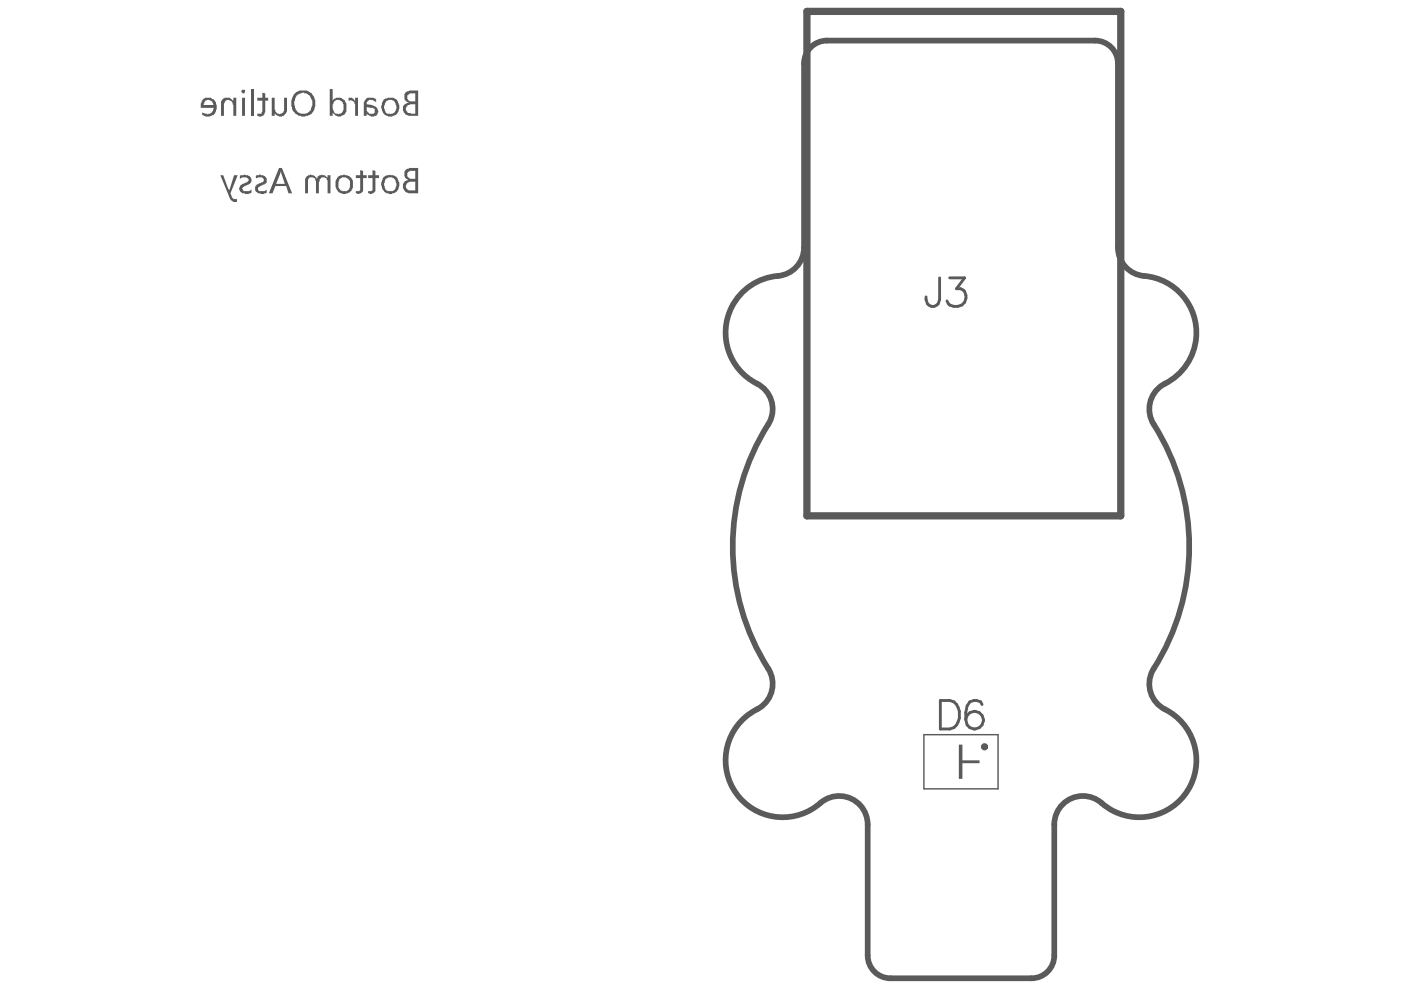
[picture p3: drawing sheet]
<svg xmlns="http://www.w3.org/2000/svg" width="297mm" height="210mm" viewBox="0 0 297 210" stroke-linecap="round" stroke-linejoin="round" font-family="sans-serif">
<path d="M170.5 13.4v39.1M175.3 8.6h56.9M237 13.4v39.1M184 174.8v27.8M223.5 174.8v27.8M188.8 207.4h29.9" fill="none" stroke="#5a5a5a" stroke-width="1.2"/>
<g fill="#5a5a5a">
<path d="M73.9 20.7a1.09 1.09 0 0 1 1.2 .5l.2 .3v-.8h.6v3.9h-.6v-2.5l-.2-.5-.7-.4-.5 .1z"/>
<path d="M57.6 20.7h.6v2.5l.2 .3a1.07 1.07 0 0 0 1.4 .6l.4-.6v-2.8h.6v2.3a1.43 1.43 0 0 1-.7 1.6 1.43 1.43 0 0 1-1.7-.3l-.2-.4v.7h-.6z"/>
<path d="M54.5 20.7h1.1v-1.1l.6 .2v.9h.7v.6h-.7v2.3a1.16 1.16 0 0 1-1.7 1v-.5h.2a.62 .62 0 0 0 .7 0 .62 .62 0 0 0 .2-.6v-2.2h-1.1z"/>
<path d="M53.2 18.9h.6v5.7h-.6z"/>
<path d="M47 21.2h.2a1.34 1.34 0 0 1 1.5-.5l.5 .3 .1 .3h.2v-.6h.6v3.9h-.6v-2.3l-.2-.3a.93 .93 0 0 0-1-.8 .93 .93 0 0 0-.8 .9v2.5h-.6v-3.1z"/>
<path d="M86.4 20.3l.3-.2 .1-.3h1.2v1.7h-.9a.84 .84 0 0 1-.7-1.1zM86.2 22.6l.8-.5h1v2l-1.5-.2-.1-.3a.73 .73 0 0 1-.2-1zM85.9 19.6a1.44 1.44 0 0 0 .8 2.2h-.2a1.26 1.26 0 0 0-1.1 .9 1.26 1.26 0 0 0 .5 1.4v.2l.8 .3h2v-5.4h-1.9z"/>
<path d="M81.7 21.6a1.19 1.19 0 0 1 1.3-.4 1.19 1.19 0 0 1 .9 1.1 1.16 1.16 0 0 1-.3 1.5v.1l-.3 .2-.6 .2v-.2h-.2a.8 .8 0 0 1-.9-.9l-.2-.2v-.6zM81.3 21.2l-.5 1.2v.6h.2v.5l.1 .1a1.76 1.76 0 0 0 1.9 1.1l.3-.1a1.31 1.31 0 0 0 1.2-1.3 2.21 2.21 0 0 0-.8-2.4l-.3-.2h-1.2z"/>
<path d="M77.7 22.7l1.4 .2v.1h.3v.2a.62 .62 0 0 1-.4 .9h-.2v.2l-.1-.2h-.5v-.2a.93 .93 0 0 1-.5-1.2zM77.6 20.9l-.5 .7v3h.6v-.7l.2 .4a1.33 1.33 0 0 0 2.2-.2l.1-.6a1.72 1.72 0 0 0-1.4-1.2l-1.1-.2v-.1a.84 .84 0 0 1 1.1-.8l.9 .4v-.6a2.65 2.65 0 0 0-2.1-.1z"/>
<path d="M69.9 18.9v5.7h.6v-.7l.5 .4v.1a1.52 1.52 0 0 0 2.1-.3l.2-.2a3.9 3.9 0 0 0-.2-2.6 1.91 1.91 0 0 0-2.4-.3l-.2 .3v-2.4zM70.8 21.5a1.15 1.15 0 0 1 1.9 .3l.1 .3v.8a1.16 1.16 0 0 1-.5 1.1 1.16 1.16 0 0 1-1.3-.1l-.5-.9v-.9h.2z"/>
<path d="M62.8 20.3l1-.5a1.84 1.84 0 0 1 2.3 1.4l.1 .1v.5a2.24 2.24 0 0 1-1.4 2.3h-.4a1.01 1.01 0 0 1-1.1-.3l-.3-.2a3.4 3.4 0 0 1-.6-2.1zM62.2 20.1a3.6 3.6 0 0 0 .3 4h.2a2.48 2.48 0 0 0 3.1 .2h.1a3.3 3.3 0 0 0 0-4.7 3.1 3.1 0 0 0-2.7-.3z"/>
<path d="M51.2 19.2a.45 .45 0 0 0 .2 .6 .45 .45 0 0 0 .5-.2v-.1a.34 .34 0 0 0-.1-.5 .34 .34 0 0 0-.5 .2zM51.3 20.7v3.9h.6v-3.9z"/>
<path d="M43.5 21.3h.3v-.1h.6l.2 .1a.8 .8 0 0 1 .6 .8l.1 .2h-2.1zM42.9 21.2v.3a1.01 1.01 0 0 0-.3 1.1v.3h2.7a1.38 1.38 0 0 1-1.8 1.2l-.6-.3v.6h.1a2.04 2.04 0 0 0 2.2 0h.1l.3-.5a2.54 2.54 0 0 0-.3-2.9h-.1a1.91 1.91 0 0 0-2.3 .2z"/>
</g>
<path d="M175.3 8.6a4.8 4.8 0 0 0-4.8 4.8M232.2 8.6a4.8 4.8 0 0 1 4.8 4.8M170.5 52.5a6 6 0 0 1-5.6 6 12.1 12.1 0 0 0-10.8 9.7 12.1 12.1 0 0 0 6.4 13.1 6 6 0 0 1 2.4 8.7 48.6 48.6 0 0 0 .4 52.6 6.3 6.3 0 0 1-3.7 8.3 12.1 12.1 0 0 0-3.4 17.5 12.1 12.1 0 0 0 17.7 1.9 6 6 0 0 1 6.5-1 6 6 0 0 1 3.6 5.5M237 52.5a6 6 0 0 0 5.6 6 12.1 12.1 0 0 1 10.9 10.1 12.1 12.1 0 0 1-7 13 6 6 0 0 0-1.9 8.4 48.4 48.4 0 0 1-.3 52.3 6 6 0 0 0 2.7 8.1 12.1 12.1 0 0 1 4.4 17.8 12.1 12.1 0 0 1-18.3 1.7 6 6 0 0 0-9.6 4.9M184 202.6a4.8 4.8 0 0 0 4.8 4.8M223.5 202.6a4.8 4.8 0 0 1-4.8 4.8" fill="none" stroke="#5a5a5a" stroke-width="1.2"/>
<path d="M203.3 157.9h.8v3.3h3.6v.6h-3.6v3.3h-.8z" fill="#5a5a5a"/>
<path d="M170.5 13.4v39.1M175.3 8.6h56.9M237 13.4v39.1M195.9 155.8h15.7v11.5h-15.7zM184 174.8v27.8M223.5 174.8v27.8M188.8 207.4h29.9" fill="none" stroke="#5a5a5a" stroke-width=".3"/>
<path d="M171.1 2.4h66.5v107h-66.5z" fill="none" stroke="#5a5a5a" stroke-width="1.5"/>
<g fill="none" stroke="#5a5a5a" stroke-width=".61">
<path d="M199.2 58.9v4.6l-.3 .9a1.4 1.4 0 0 1-2.3 0l-.3-.9v-.6M201.3 58.9h3.2l-1.7 2.3a1.64 1.64 0 0 1 2 2 2.24 2.24 0 0 1-3.7 1.2l-.3-.6M199.4 148.5h2a2.53 2.53 0 0 1 2 2.3 3.7 3.7 0 0 1-1.1 3.5l-.9 .3h-2zM208.2 149.4l-.3-.6a1.97 1.97 0 0 0-2.9 .9l-.2 1.4v1.4"/>
<circle cx="206.6" cy="152.7" r="1.88"/>
</g>
<g fill="#5a5a5a">
<path d="M79 36.1l.6 .1v.9h.8v.7h-.8v2.1a.84 .84 0 0 1-.8 1.1v.1l-.7-.1v-.5a.62 .62 0 0 0 .9-.4v-2.3h-.9v-.7h.9z"/>
<path d="M76.4 36.1l.6 .1v.9h.7v.7h-.7v2.1a.84 .84 0 0 1-.8 1.1v.1l-.8-.1v-.5a.62 .62 0 0 0 1-.4v-2.3h-1v-.7h1z"/>
<path d="M64.8 37.6l.5-.3v-.2h.5v-.1l.4 .1a1.05 1.05 0 0 1 .9 .8 1.22 1.22 0 0 1 1-.8 1.22 1.22 0 0 1 1.2 .5h.2v.2v-.7h.6v3.9h-.6v-2.2a.94 .94 0 0 0-.6-1.1 .94 .94 0 0 0-1.1 .4v.4h-.2v2.5h-.6v-2.2a1.02 1.02 0 0 0-.4-1 1.02 1.02 0 0 0-1.1 0l-.2 .3v2.9h-.6v-3.1z"/>
<path d="M54.2 37.3l.2-.2a1.79 1.79 0 0 1 2.1 .8 .84 .84 0 0 1-.7 1.2l-.8 .5a.52 .52 0 0 0-.3 .7 .52 .52 0 0 0 .8 .2h.6l.4-.3v.6l-.1 .2-.5 .1h-.6l-.1-.1a1.05 1.05 0 0 1-1.1-.8l.1-.9 1.3-.6a.48 .48 0 0 0 .4-.4 .48 .48 0 0 0-.3-.5v-.2h-.3a1.01 1.01 0 0 0-1.1 .3z"/>
<path d="M50.9 37.3l.9-.3 .3 .1a1.08 1.08 0 0 1 1.2 1 1.08 1.08 0 0 1-1.1 1.2h-.1v.1a.8 .8 0 0 0-.8 .7h.2v.1a.69 .69 0 0 0 .9 .3h.5l.4-.3v.6l-.1 .2-.5 .1h-.8v-.1h-.3a1.04 1.04 0 0 1-.6-1.7l.3-.2v-.1h.3l.5-.3a.58 .58 0 0 0 .6-.8l-.5-.3h-.9l-.4 .3z"/>
<path d="M46.7 37.1h.6l1.3 3.3 1-3.3h.8l-1.5 3.9 .3 .9h.1a.69 .69 0 0 0 .9 .3v.6h-.3a1.41 1.41 0 0 1-1.2-.7z"/>
<path d="M86.4 36.7l.4-.3v-.2h1.2v1.7h-1l-.3-.1v-.2a.69 .69 0 0 1-.3-.9zM86.2 39l.6-.5h1.2v1.9h-1.3l-.3-.2v-.1a.73 .73 0 0 1-.2-1.1zM85.9 36.1a1.32 1.32 0 0 0 .6 2h.2h-.2v.1a1.05 1.05 0 0 0-1.1 1.1 1.55 1.55 0 0 0 1.6 1.7h1.7v-5.4h-1.9z"/>
<path d="M81.7 37.9h.2a1.15 1.15 0 0 1 1.3-.3 1.15 1.15 0 0 1 .7 1.1l.1 .1v.5a1.39 1.39 0 0 1-2.1 1.1l-.2-.3a1.71 1.71 0 0 1-.1-1.7zM81.1 37.8v.3a1.41 1.41 0 0 0-.1 1.5v.3a1.99 1.99 0 0 0 2 1.2l.4-.1a2 2 0 0 0 1-2.9l-.2-.5-.8-.5a2.41 2.41 0 0 0-2.3 .7z"/>
<path d="M71.9 38.1a1.31 1.31 0 0 1 1.4-.5 1.31 1.31 0 0 1 .9 1.1v.1a1.32 1.32 0 0 1-.6 1.6v.1h-.2a1.22 1.22 0 0 1-1.3-.4h-.2l-.1-.3v-1.3zM71.6 37.5a2.65 2.65 0 0 0 .3 3.3l.6 .2a1.19 1.19 0 0 0 1.4-.2l.6-.3v-.3h.2a3.4 3.4 0 0 0-.2-2.4l-.4-.3v-.2l-1.1-.3z"/>
<path d="M59.5 36.2l.9 2.8h-1.9l1-2.3zM59.2 35.6l-2.2 5.4h.8l.6-1.6h2.3l.5 1.6h.7l-2.1-5.4z"/>
</g>
<path d="M175.3 8.6a4.8 4.8 0 0 0-4.8 4.8M232.2 8.6a4.8 4.8 0 0 1 4.8 4.8M170.5 52.5a6 6 0 0 1-5.6 6 12.1 12.1 0 0 0-10.8 9.7 12.1 12.1 0 0 0 6.4 13.1 6 6 0 0 1 2.4 8.7 48.6 48.6 0 0 0 .4 52.6 6.3 6.3 0 0 1-3.7 8.3 12.1 12.1 0 0 0-3.4 17.5 12.1 12.1 0 0 0 17.7 1.9 6 6 0 0 1 6.5-1 6 6 0 0 1 3.6 5.5M237 52.5a6 6 0 0 0 5.6 6 12.1 12.1 0 0 1 10.9 10.1 12.1 12.1 0 0 1-7 13 6 6 0 0 0-1.9 8.4 48.4 48.4 0 0 1-.3 52.3 6 6 0 0 0 2.7 8.1 12.1 12.1 0 0 1 4.4 17.8 12.1 12.1 0 0 1-18.3 1.7 6 6 0 0 0-9.6 4.9M184 202.6a4.8 4.8 0 0 0 4.8 4.8M223.5 202.6a4.8 4.8 0 0 1-4.8 4.8" fill="none" stroke="#5a5a5a" stroke-width=".3"/>
<circle cx="208.7" cy="158.3" r=".3" fill="none" stroke="#5a5a5a" stroke-width=".91"/>
</svg>
